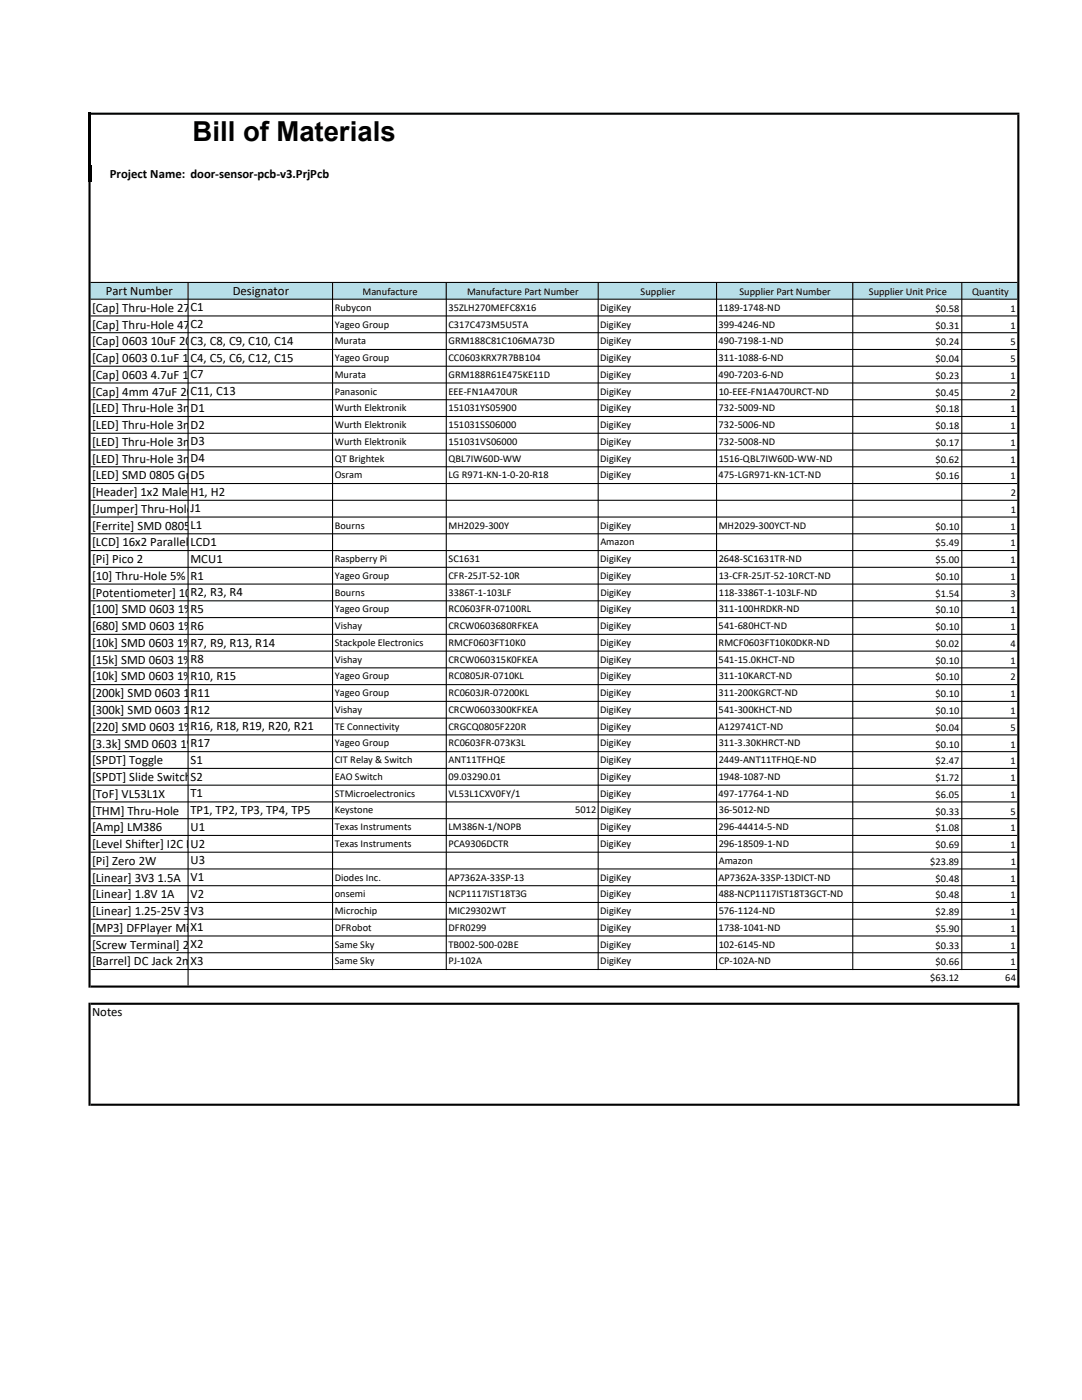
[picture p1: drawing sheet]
<svg xmlns="http://www.w3.org/2000/svg" width="216mm" height="279mm" viewBox="0 0 216 279" stroke-linecap="round" stroke-linejoin="round" font-family="sans-serif">
<defs><g id="words">
<text font-size="5.5" x="38.4" y="28.2">Bill of Materials</text>
<g font-size="2.5">
<text x="21.9" y="35.5">Project Name: door-sensor-pcb-v3.PrjPcb</text>
<text x="21.1" y="58.9">Part Number</text>
<text x="46.4" y="58.9">Designator</text>
<text x="18.4" y="62.2">[Cap] Thru-Hole 270uF 20% 35V</text>
<text x="18.4" y="65.6">[Cap] Thru-Hole 47nF 20% 50V</text>
<text x="38" y="62.1">C1</text>
<text x="38" y="65.5">C2</text>
<text x="18.4" y="68.9">[Cap] 0603 10uF 20% 16V</text>
<text x="38" y="68.8">C3, C8, C9, C10, C14</text>
<text x="18.4" y="72.3">[Cap] 0603 0.1uF 10% 16V</text>
<text x="18.4" y="75.6">[Cap] 0603 4.7uF 10% 25V</text>
<text x="38" y="72.2">C4, C5, C6, C12, C15</text>
<text x="38" y="75.5">C7</text>
<text x="18.4" y="79">[Cap] 4mm 47uF 20% 50V</text>
<text x="18.4" y="82.3">[LED] Thru-Hole 3mm Yellow</text>
<text x="38" y="78.9">C11, C13</text>
<text x="38" y="82.2">D1</text>
<text x="18.4" y="85.6">[LED] Thru-Hole 3mm Red</text>
<text x="18.4" y="89">[LED] Thru-Hole 3mm Green</text>
<text x="38" y="85.6">D2</text>
<text x="38" y="88.9">D3</text>
<text x="18.4" y="92.3">[LED] Thru-Hole 3mm White</text>
<text x="18.4" y="95.7">[LED] SMD 0805 Green</text>
<text x="38" y="92.2">D4</text>
<text x="38" y="95.6">D5</text>
<text x="18.4" y="99">[Header] 1x2 Male</text>
<text x="38" y="98.9">H1, H2</text>
<text x="18.4" y="102.4">[Jumper] Thru-Hole 2pin</text>
<text x="18.4" y="105.7">[Ferrite] SMD 0805 3A 30ohm</text>
<text x="38" y="102.3">J1</text>
<text x="38" y="105.6">L1</text>
<text x="18.4" y="109.1">[LCD] 16x2 Parallel</text>
<text x="18.4" y="112.4">[Pi] Pico 2</text>
<text x="38" y="109">LCD1</text>
<text x="38" y="112.3">MCU1</text>
<text x="18.4" y="115.7">[10] Thru-Hole 5% 1/4W</text>
<text x="18.4" y="119.1">[Potentiometer] 10k 0.5W</text>
<text x="38" y="115.7">R1</text>
<text x="38" y="119">R2, R3, R4</text>
<text x="18.4" y="122.4">[100] SMD 0603 1% 1/10W</text>
<text x="18.4" y="125.8">[680] SMD 0603 1% 1/8W</text>
<text x="38" y="122.3">R5</text>
<text x="38" y="125.7">R6</text>
<text x="18.4" y="129.1">[10k] SMD 0603 1% 1/8W</text>
<text x="38" y="129">R7, R9, R13, R14</text>
<text x="18.4" y="132.5">[15k] SMD 0603 1% 1/8W</text>
<text x="18.4" y="135.8">[10k] SMD 0603 1% 1/8W</text>
<text x="38" y="132.4">R8</text>
<text x="38" y="135.7">R10, R15</text>
<text x="18.4" y="139.1">[200k] SMD 0603 1% 1/10W</text>
<text x="18.4" y="142.5">[300k] SMD 0603 1% 1/10W</text>
<text x="38" y="139.1">R11</text>
<text x="38" y="142.4">R12</text>
<text x="18.4" y="145.8">[220] SMD 0603 1% 1/10W</text>
<text x="18.4" y="149.2">[3.3k] SMD 0603 1% 1/10W</text>
<text x="38" y="145.8">R16, R18, R19, R20, R21</text>
<text x="38" y="149.1">R17</text>
<text x="18.4" y="152.5">[SPDT] Toggle</text>
<text x="18.4" y="155.9">[SPDT] Slide Switch</text>
<text x="38" y="152.4">S1</text>
<text x="38" y="155.8">S2</text>
<text x="18.4" y="159.2">[ToF] VL53L1X</text>
<text x="38" y="159.1">T1</text>
<text x="18.4" y="162.6">[THM] Thru-Hole</text>
<text x="18.4" y="165.9">[Amp] LM386</text>
<text x="38" y="162.5">TP1, TP2, TP3, TP4, TP5</text>
<text x="38" y="165.8">U1</text>
<text x="18.4" y="169.2">[Level Shifter] I2C Level Shifter</text>
<text x="18.4" y="172.6">[Pi] Zero 2W</text>
<text x="38" y="169.2">U2</text>
<text x="38" y="172.5">U3</text>
<text x="18.4" y="175.9">[Linear] 3V3 1.5A</text>
<text x="18.4" y="179.3">[Linear] 1.8V 1A</text>
<text x="38" y="175.9">V1</text>
<text x="38" y="179.2">V2</text>
<text x="18.4" y="182.6">[Linear] 1.25-25V 3A</text>
<text x="18.4" y="186">[MP3] DFPlayer Mini MP3 Player</text>
<text x="38" y="182.5">V3</text>
<text x="38" y="185.9">X1</text>
<text x="18.4" y="189.3">[Screw Terminal] 2pin</text>
<text x="38" y="189.2">X2</text>
<text x="18.4" y="192.7">[Barrel] DC Jack 2mmID</text>
<text x="38" y="192.6">X3</text>
<text x="18.4" y="202.9">Notes</text>
</g>
<g font-size="2.1">
<text x="72.3" y="58.9">Manufacture</text>
<text x="93.2" y="58.9">Manufacture Part Number</text>
<text x="127.8" y="58.9">Supplier</text>
<text x="147.5" y="58.9">Supplier Part Number</text>
<text x="173.3" y="58.9">Supplier Unit Price</text>
<text x="194" y="58.9">Quantity</text>
<text x="66.8" y="62">Rubycon</text>
<text x="66.8" y="65.4">Yageo Group</text>
<text x="89.5" y="65.4">C317C473M5U5TA</text>
<text x="89.5" y="62">35ZLH270MEFC8X16</text>
<text x="119.8" y="62">DigiKey</text>
<text x="119.8" y="65.4">DigiKey</text>
<text x="143.4" y="65.4">399-4246-ND</text>
<text x="143.4" y="62">1189-1748-ND</text>
<text x="186.7" y="62.2">$0.58</text>
<text x="186.7" y="65.6">$0.31</text>
<text x="201.7" y="62.2">1</text>
<text x="201.7" y="65.6">1</text>
<text x="66.8" y="68.7">Murata</text>
<text x="89.5" y="68.7">GRM188C81C106MA73D</text>
<text x="119.8" y="68.7">DigiKey</text>
<text x="143.4" y="68.7">490-7198-1-ND</text>
<text x="186.7" y="68.9">$0.24</text>
<text x="201.7" y="68.9">5</text>
<text x="66.8" y="72.1">Yageo Group</text>
<text x="66.8" y="75.4">Murata</text>
<text x="89.5" y="72.1">CC0603KRX7R7BB104</text>
<text x="89.5" y="75.4">GRM188R61E475KE11D</text>
<text x="119.8" y="75.4">DigiKey</text>
<text x="119.8" y="72.1">DigiKey</text>
<text x="143.4" y="75.4">490-7203-6-ND</text>
<text x="143.4" y="72.1">311-1088-6-ND</text>
<text x="186.7" y="72.3">$0.04</text>
<text x="186.7" y="75.6">$0.23</text>
<text x="201.7" y="72.3">5</text>
<text x="201.7" y="75.6">1</text>
<text x="66.8" y="78.7">Panasonic</text>
<text x="66.8" y="82.1">Wurth Elektronik</text>
<text x="89.5" y="82.1">151031YS05900</text>
<text x="89.5" y="78.7">EEE-FN1A470UR</text>
<text x="119.8" y="82.1">DigiKey</text>
<text x="119.8" y="78.7">DigiKey</text>
<text x="143.4" y="82.1">732-5009-ND</text>
<text x="143.4" y="78.7">10-EEE-FN1A470URCT-ND</text>
<text x="186.7" y="79">$0.45</text>
<text x="186.7" y="82.3">$0.18</text>
<text x="201.7" y="79">2</text>
<text x="201.7" y="82.3">1</text>
<text x="66.8" y="85.4">Wurth Elektronik</text>
<text x="66.8" y="88.8">Wurth Elektronik</text>
<text x="89.5" y="85.4">151031SS06000</text>
<text x="89.5" y="88.8">151031VS06000</text>
<text x="119.8" y="85.4">DigiKey</text>
<text x="119.8" y="88.8">DigiKey</text>
<text x="143.4" y="85.4">732-5006-ND</text>
<text x="143.4" y="88.8">732-5008-ND</text>
<text x="186.7" y="85.6">$0.18</text>
<text x="186.7" y="89">$0.17</text>
<text x="201.7" y="85.6">1</text>
<text x="201.7" y="89">1</text>
<text x="66.8" y="92.1">QT Brightek</text>
<text x="66.8" y="95.5">Osram</text>
<text x="89.5" y="92.1">QBL7IW60D-WW</text>
<text x="89.5" y="95.5">LG R971-KN-1-0-20-R18</text>
<text x="119.8" y="92.1">DigiKey</text>
<text x="119.8" y="95.5">DigiKey</text>
<text x="143.4" y="95.5">475-LGR971-KN-1CT-ND</text>
<text x="143.4" y="92.1">1516-QBL7IW60D-WW-ND</text>
<text x="186.7" y="92.3">$0.62</text>
<text x="186.7" y="95.7">$0.16</text>
<text x="201.7" y="92.3">1</text>
<text x="201.7" y="95.7">1</text>
<text x="201.7" y="99">2</text>
<text x="66.8" y="105.5">Bourns</text>
<text x="89.5" y="105.5">MH2029-300Y</text>
<text x="119.8" y="105.5">DigiKey</text>
<text x="143.4" y="105.5">MH2029-300YCT-ND</text>
<text x="186.7" y="105.7">$0.10</text>
<text x="201.7" y="105.7">1</text>
<text x="201.7" y="102.4">1</text>
<text x="66.8" y="112.2">Raspberry Pi</text>
<text x="89.5" y="112.2">SC1631</text>
<text x="119.8" y="112.2">DigiKey</text>
<text x="119.8" y="108.8">Amazon</text>
<text x="143.4" y="112.2">2648-SC1631TR-ND</text>
<text x="186.7" y="109.1">$5.49</text>
<text x="186.7" y="112.4">$5.00</text>
<text x="201.7" y="109.1">1</text>
<text x="201.7" y="112.4">1</text>
<text x="66.8" y="115.5">Yageo Group</text>
<text x="66.8" y="118.9">Bourns</text>
<text x="89.5" y="115.5">CFR-25JT-52-10R</text>
<text x="89.5" y="118.9">3386T-1-103LF</text>
<text x="119.8" y="115.5">DigiKey</text>
<text x="119.8" y="118.9">DigiKey</text>
<text x="143.4" y="115.5">13-CFR-25JT-52-10RCT-ND</text>
<text x="143.4" y="118.9">118-3386T-1-103LF-ND</text>
<text x="186.7" y="115.7">$0.10</text>
<text x="186.7" y="119.1">$1.54</text>
<text x="201.7" y="115.7">1</text>
<text x="201.7" y="119.1">3</text>
<text x="66.8" y="122.2">Yageo Group</text>
<text x="66.8" y="125.6">Vishay</text>
<text x="89.5" y="122.2">RC0603FR-07100RL</text>
<text x="89.5" y="125.6">CRCW0603680RFKEA</text>
<text x="119.8" y="122.2">DigiKey</text>
<text x="119.8" y="125.6">DigiKey</text>
<text x="143.4" y="125.6">541-680HCT-ND</text>
<text x="143.4" y="122.2">311-100HRDKR-ND</text>
<text x="186.7" y="122.4">$0.10</text>
<text x="186.7" y="125.8">$0.10</text>
<text x="201.7" y="122.4">1</text>
<text x="201.7" y="125.8">1</text>
<text x="66.8" y="128.9">Stackpole Electronics</text>
<text x="89.5" y="128.9">RMCF0603FT10K0</text>
<text x="119.8" y="128.9">DigiKey</text>
<text x="143.4" y="128.9">RMCF0603FT10K0DKR-ND</text>
<text x="186.7" y="129.1">$0.02</text>
<text x="201.7" y="129.1">4</text>
<text x="66.8" y="132.2">Vishay</text>
<text x="66.8" y="135.6">Yageo Group</text>
<text x="89.5" y="135.6">RC0805JR-0710KL</text>
<text x="89.5" y="132.2">CRCW060315K0FKEA</text>
<text x="119.8" y="135.6">DigiKey</text>
<text x="119.8" y="132.2">DigiKey</text>
<text x="143.4" y="132.2">541-15.0KHCT-ND</text>
<text x="143.4" y="135.6">311-10KARCT-ND</text>
<text x="186.7" y="132.5">$0.10</text>
<text x="186.7" y="135.8">$0.10</text>
<text x="201.7" y="132.5">1</text>
<text x="201.7" y="135.8">2</text>
<text x="66.8" y="138.9">Yageo Group</text>
<text x="66.8" y="142.3">Vishay</text>
<text x="89.5" y="138.9">RC0603JR-07200KL</text>
<text x="89.5" y="142.3">CRCW0603300KFKEA</text>
<text x="119.8" y="138.9">DigiKey</text>
<text x="119.8" y="142.3">DigiKey</text>
<text x="143.4" y="142.3">541-300KHCT-ND</text>
<text x="143.4" y="138.9">311-200KGRCT-ND</text>
<text x="186.7" y="139.1">$0.10</text>
<text x="186.7" y="142.5">$0.10</text>
<text x="201.7" y="139.1">1</text>
<text x="201.7" y="142.5">1</text>
<text x="66.8" y="145.6">TE Connectivity</text>
<text x="66.8" y="149">Yageo Group</text>
<text x="89.5" y="145.6">CRGCQ0805F220R</text>
<text x="89.5" y="149">RC0603FR-073K3L</text>
<text x="119.8" y="145.6">DigiKey</text>
<text x="119.8" y="149">DigiKey</text>
<text x="143.4" y="145.6">A129741CT-ND</text>
<text x="143.4" y="149">311-3.30KHRCT-ND</text>
<text x="186.7" y="145.8">$0.04</text>
<text x="186.7" y="149.2">$0.10</text>
<text x="201.7" y="145.8">5</text>
<text x="201.7" y="149.2">1</text>
<text x="66.8" y="152.3">CIT Relay &amp; Switch</text>
<text x="66.8" y="155.7">EAO Switch</text>
<text x="89.5" y="155.7">09.03290.01</text>
<text x="89.5" y="152.3">ANT11TFHQE</text>
<text x="119.8" y="152.3">DigiKey</text>
<text x="119.8" y="155.7">DigiKey</text>
<text x="143.4" y="152.3">2449-ANT11TFHQE-ND</text>
<text x="143.4" y="155.7">1948-1087-ND</text>
<text x="186.7" y="152.5">$2.47</text>
<text x="186.7" y="155.9">$1.72</text>
<text x="201.7" y="152.5">1</text>
<text x="201.7" y="155.9">1</text>
<text x="66.8" y="159">STMicroelectronics</text>
<text x="89.5" y="159">VL53L1CXV0FY/1</text>
<text x="119.8" y="159">DigiKey</text>
<text x="143.4" y="159">497-17764-1-ND</text>
<text x="186.7" y="159.2">$6.05</text>
<text x="201.7" y="159.2">1</text>
<text x="66.8" y="162.3">Keystone</text>
<text x="66.8" y="165.7">Texas Instruments</text>
<text x="89.5" y="165.7">LM386N-1/NOPB</text>
<text x="114.8" y="162.3">5012 DigiKey</text>
<text x="119.8" y="165.7">DigiKey</text>
<text x="143.4" y="165.7">296-44414-5-ND</text>
<text x="143.4" y="162.3">36-5012-ND</text>
<text x="186.7" y="162.6">$0.33</text>
<text x="186.7" y="165.9">$1.08</text>
<text x="201.7" y="162.6">5</text>
<text x="201.7" y="165.9">1</text>
<text x="66.8" y="169">Texas Instruments</text>
<text x="89.5" y="169">PCA9306DCTR</text>
<text x="119.8" y="169">DigiKey</text>
<text x="143.4" y="169">296-18509-1-ND</text>
<text x="143.4" y="172.4">Amazon</text>
<text x="185.6" y="172.6">$23.89</text>
<text x="186.7" y="169.2">$0.69</text>
<text x="201.7" y="169.2">1</text>
<text x="201.7" y="172.6">1</text>
<text x="66.8" y="175.7">Diodes Inc.</text>
<text x="66.8" y="179.1">onsemi</text>
<text x="89.5" y="179.1">NCP1117IST18T3G</text>
<text x="89.5" y="175.7">AP7362A-33SP-13</text>
<text x="119.8" y="179.1">DigiKey</text>
<text x="119.8" y="175.7">DigiKey</text>
<text x="143.4" y="175.7">AP7362A-33SP-13DICT-ND</text>
<text x="143.4" y="179.1">488-NCP1117IST18T3GCT-ND</text>
<text x="186.7" y="175.9">$0.48</text>
<text x="186.7" y="179.3">$0.48</text>
<text x="201.7" y="175.9">1</text>
<text x="201.7" y="179.3">1</text>
<text x="66.8" y="182.4">Microchip</text>
<text x="66.8" y="185.8">DFRobot</text>
<text x="89.5" y="185.8">DFR0299</text>
<text x="89.5" y="182.4">MIC29302WT</text>
<text x="119.8" y="185.8">DigiKey</text>
<text x="119.8" y="182.4">DigiKey</text>
<text x="143.4" y="185.8">1738-1041-ND</text>
<text x="143.4" y="182.4">576-1124-ND</text>
<text x="186.7" y="182.6">$2.89</text>
<text x="186.7" y="186">$5.90</text>
<text x="201.7" y="182.6">1</text>
<text x="201.7" y="186">1</text>
<text x="66.8" y="189.1">Same Sky</text>
<text x="89.5" y="189.1">TB002-500-02BE</text>
<text x="119.8" y="189.1">DigiKey</text>
<text x="143.4" y="189.1">102-6145-ND</text>
<text x="186.7" y="189.3">$0.33</text>
<text x="201.7" y="189.3">1</text>
<text x="66.8" y="192.4">Same Sky</text>
<text x="89.5" y="192.4">PJ-102A</text>
<text x="119.8" y="192.4">DigiKey</text>
<text x="143.4" y="192.4">CP-102A-ND</text>
<text x="185.6" y="195.8">$63.12</text>
<text x="186.7" y="192.7">$0.66</text>
<text x="200.6" y="195.8">64</text>
<text x="201.7" y="192.7">1</text>
</g>
</g></defs>
<path d="M17.9 56.3h185.3v3.4h-185.3z" fill="#b7dee8"/>
<path d="M17.9 22.5v10.4" fill="none" stroke="#000" stroke-width=".42"/>
<path d="M17.5 32.9h.7v3.4h-.7z" fill="#000"/>
<g fill="#000">
<path d="M17.7 36.3h.4v160.8h-.4zM203 22.9h.4v174.2h-.4zM17.7 200.1h.4v20.6h-.4zM203 200.5h.4v20.2h-.4zM37.4 56.5h.2v140.2h-.2zM66.3 56.5h.2v137.1h-.2zM88.9 56.5h.3v137.1h-.3zM119.3 56.5h.2v137.1h-.2zM142.9 56.5h.2v137.1h-.2zM170.1 56.5h.2v137.1h-.2zM191.8 56.5h.2v137.1h-.2z" fill-rule="evenodd"/>
<path d="M18.1 22.5h185.3v.4h-185.3zM18.1 56.3h184.9v.2h-184.9zM18.1 59.6h184.9v.2h-184.9zM18.1 62.9h184.9v.3h-184.9zM18.1 66.3h184.9v.2h-184.9zM18.1 69.6h184.9v.2h-184.9zM18.1 73h184.9v.2h-184.9zM18.1 76.3h184.9v.2h-184.9zM18.1 79.7h184.9v.2h-184.9zM18.1 83h184.9v.2h-184.9zM18.1 86.4h184.9v.2h-184.9zM18.1 89.7h184.9v.2h-184.9zM18.1 93h184.9v.3h-184.9zM18.1 96.4h184.9v.2h-184.9zM18.1 99.7h184.9v.2h-184.9zM18.1 103.1h184.9v.2h-184.9zM18.1 106.4h184.9v.2h-184.9zM18.1 109.8h184.9v.2h-184.9zM18.1 113.1h184.9v.2h-184.9zM18.1 116.5h184.9v.2h-184.9zM18.1 119.8h184.9v.2h-184.9zM18.1 123.1h184.9v.3h-184.9zM18.1 126.5h184.9v.2h-184.9zM18.1 129.8h184.9v.2h-184.9zM18.1 133.2h184.9v.2h-184.9zM18.1 136.5h184.9v.2h-184.9zM18.1 139.9h184.9v.2h-184.9zM18.1 143.2h184.9v.2h-184.9zM18.1 146.6h184.9v.2h-184.9zM18.1 149.9h184.9v.2h-184.9zM18.1 153.2h184.9v.3h-184.9zM18.1 156.6h184.9v.2h-184.9zM18.1 159.9h184.9v.2h-184.9zM18.1 163.3h184.9v.2h-184.9zM18.1 166.6h184.9v.2h-184.9zM18.1 170h184.9v.2h-184.9zM18.1 173.3h184.9v.2h-184.9zM18.1 176.7h184.9v.2h-184.9zM18.1 180h184.9v.2h-184.9zM18.1 183.3h184.9v.3h-184.9zM18.1 186.7h184.9v.2h-184.9zM18.1 190h184.9v.2h-184.9zM18.1 193.4h184.9v.2h-184.9zM18.1 196.7h185.3v.4h-185.3zM18.1 200.1h185.3v.4h-185.3zM18.1 220.3h185.3v.4h-185.3z" fill-rule="evenodd"/>
</g>
<use href="#words"/>
</svg>
